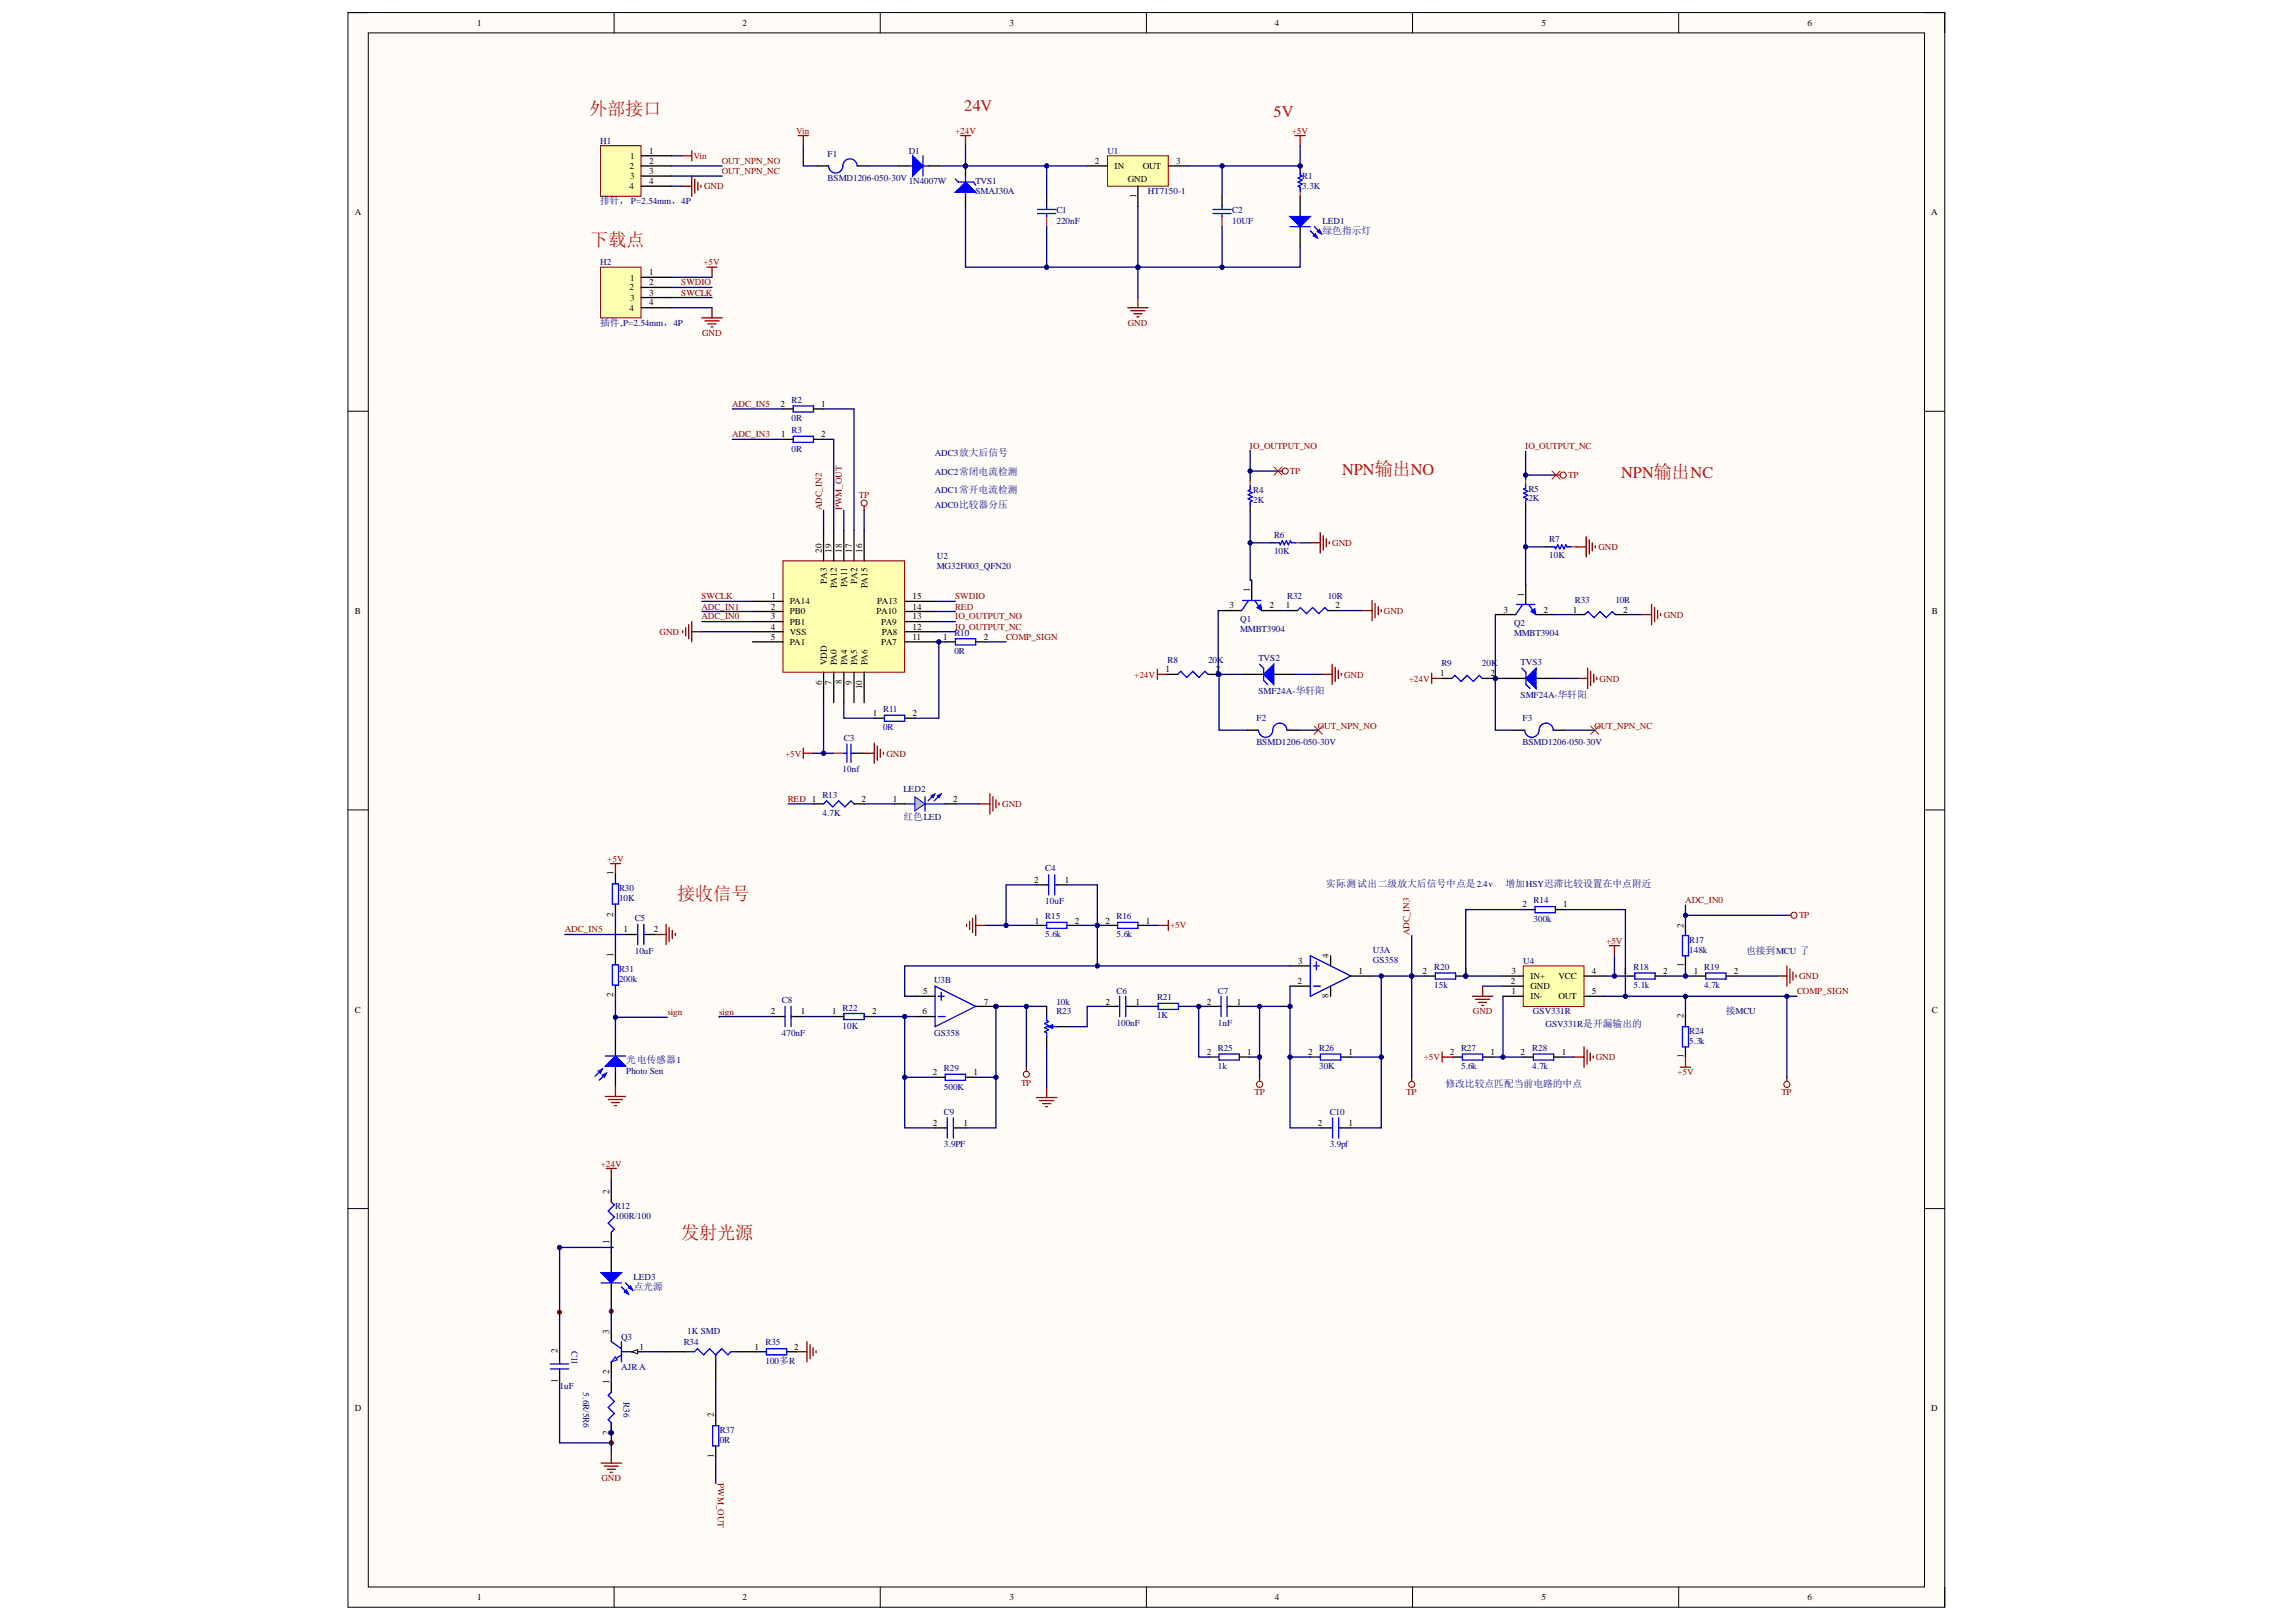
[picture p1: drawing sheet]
<svg xmlns="http://www.w3.org/2000/svg" width="297mm" height="210mm" viewBox="0 0 297 210" stroke-linecap="round" stroke-linejoin="round" font-family="sans-serif">
<defs><g id="words">
<g font-size="2.4" fill="#f00">
<text x="76.2" y="14.9">外部接口</text>
<text x="76.4" y="31.8">下载点</text>
<text x="87.6" y="116.5">接收信号</text>
<text x="88.1" y="160.3">发射光源</text>
</g>
<g font-size="2.1" fill="#f00">
<text x="124.7" y="14.4">24V</text>
<text x="164.8" y="15.1">5V</text>
<text x="173.6" y="61.4">NPN输出NO</text>
<text x="209.7" y="61.9">NPN输出NC</text>
</g>
<g font-size="1.3" fill="#000080">
<text x="77.6" y="26.4">排针，P=2.54mm，4P</text>
<text x="171.1" y="30.2">绿色指示灯</text>
<text x="77.6" y="42.1">插件,P=2.54mm，4P</text>
<text x="116.9" y="106.1">红色LED</text>
<text x="171.5" y="114.8">实际测试出二级放大后信号中点是2.4v</text>
<text x="194.8" y="114.8">增加HSY迟滞比较设置在中点附近</text>
<text x="225.9" y="123.4">也接到MCU 了</text>
<text x="223.3" y="131.3">接MCU</text>
<text x="81" y="137.6">光电传感器1</text>
<text x="187" y="140.7">修改比较点匹配当前电路的中点</text>
<text x="82" y="166.9">点光源</text>
</g>
<g font-size="1.2">
<text x="61.7" y="3.4">1</text>
<text x="96.1" y="3.4">2</text>
<text x="130.6" y="3.4">3</text>
<text x="164.9" y="3.4">4</text>
<text x="199.4" y="3.4">5</text>
<text x="233.8" y="3.4">6</text>
<text x="81.4" y="21.9">2</text>
<text x="81.5" y="20.6">1</text>
<text x="81.5" y="23.2">3</text>
<text x="84" y="19.9">1</text>
<text x="84" y="21.2">2</text>
<text x="84" y="22.5">3</text>
<text x="84" y="23.8">4</text>
<text x="141.7" y="21.2">2</text>
<text x="144.2" y="21.9">IN</text>
<text x="145.9" y="23.6">GND</text>
<text x="147.8" y="21.9">OUT</text>
<text x="152.1" y="21.2">3</text>
<text x="45.9" y="27.8">A</text>
<text x="81.4" y="24.5">4</text>
<text x="147" y="25.6" transform="rotate(-90 147 25.6)">1</text>
<text x="249.8" y="27.8">A</text>
<text x="84" y="35.6">1</text>
<text x="81.4" y="37.6">2</text>
<text x="81.4" y="40.2">4</text>
<text x="81.5" y="36.3">1</text>
<text x="81.5" y="38.9">3</text>
<text x="84" y="36.9">2</text>
<text x="84" y="38.3">3</text>
<text x="84" y="39.5">4</text>
<text x="101" y="52.7">2</text>
<text x="106.2" y="52.7">1</text>
<text x="101.1" y="56.6">1</text>
<text x="106.2" y="56.6">2</text>
<text x="106.3" y="71.6" transform="rotate(-90 106.3 71.6)">20</text>
<text x="107.6" y="71.6" transform="rotate(-90 107.6 71.6)">19</text>
<text x="108.9" y="71.6" transform="rotate(-90 108.9 71.6)">18</text>
<text x="110.2" y="71.6" transform="rotate(-90 110.2 71.6)">17</text>
<text x="111.6" y="71.6" transform="rotate(-90 111.6 71.6)">16</text>
<text x="99.8" y="77.5">1</text>
<text x="107" y="75.5" transform="rotate(-90 107 75.5)">PA3</text>
<text x="108.3" y="76.1" transform="rotate(-90 108.3 76.1)">PA12</text>
<text x="109.6" y="76" transform="rotate(-90 109.6 76)">PA11</text>
<text x="110.9" y="75.5" transform="rotate(-90 110.9 75.5)">PA2</text>
<text x="112.2" y="76.1" transform="rotate(-90 112.2 76.1)">PA15</text>
<text x="118.1" y="77.5">15</text>
<text x="161.7" y="76.6" transform="rotate(-90 161.7 76.6)">1</text>
<text x="197.1" y="77.2" transform="rotate(-90 197.1 77.2)">1</text>
<text x="45.9" y="79.4">B</text>
<text x="99.7" y="78.9">2</text>
<text x="99.7" y="80.2">3</text>
<text x="99.7" y="81.5">4</text>
<text x="99.7" y="82.8">5</text>
<text x="102.2" y="78.2">PA14</text>
<text x="102.2" y="79.5">PB0</text>
<text x="102.2" y="80.8">PB1</text>
<text x="102.2" y="82.2">VSS</text>
<text x="102.2" y="83.5">PA1</text>
<text x="113.4" y="79.5">PA10</text>
<text x="113.5" y="78.2">PA13</text>
<text x="114" y="83.5">PA7</text>
<text x="114" y="80.8">PA9</text>
<text x="114.1" y="82.2">PA8</text>
<text x="118.1" y="82.8">11</text>
<text x="118.1" y="81.5">12</text>
<text x="118.1" y="80.2">13</text>
<text x="118.1" y="78.9">14</text>
<text x="122" y="82.8">1</text>
<text x="127.3" y="82.8">2</text>
<text x="159.1" y="78.7">3</text>
<text x="164.2" y="78.7">2</text>
<text x="166.4" y="78.7">1</text>
<text x="172.8" y="78.7">2</text>
<text x="194.5" y="79.3">3</text>
<text x="199.7" y="79.3">2</text>
<text x="203.5" y="79.3">1</text>
<text x="210" y="79.3">2</text>
<text x="249.9" y="79.4">B</text>
<text x="106.3" y="88.6" transform="rotate(-90 106.3 88.6)">6</text>
<text x="107" y="86.1" transform="rotate(-90 107 86.1)">VDD</text>
<text x="107.6" y="88.6" transform="rotate(-90 107.6 88.6)">7</text>
<text x="108.3" y="86.1" transform="rotate(-90 108.3 86.1)">PA0</text>
<text x="108.9" y="88.5" transform="rotate(-90 108.9 88.5)">8</text>
<text x="109.6" y="86.1" transform="rotate(-90 109.6 86.1)">PA4</text>
<text x="110.2" y="88.6" transform="rotate(-90 110.2 88.6)">9</text>
<text x="110.9" y="86.1" transform="rotate(-90 110.9 86.1)">PA5</text>
<text x="111.6" y="89.2" transform="rotate(-90 111.6 89.2)">10</text>
<text x="112.2" y="86.1" transform="rotate(-90 112.2 86.1)">PA6</text>
<text x="150.8" y="87">1</text>
<text x="157.3" y="87">2</text>
<text x="186.3" y="87.5">1</text>
<text x="192.8" y="87.5">2</text>
<text x="112.9" y="92.7">1</text>
<text x="118.1" y="92.7">2</text>
<text x="111.5" y="103.7">2</text>
<text x="115.5" y="103.7">1</text>
<text x="123.3" y="103.7">2</text>
<text x="79.3" y="113.3" transform="rotate(-90 79.3 113.3)">1</text>
<text x="79.3" y="118.6" transform="rotate(-90 79.3 118.6)">2</text>
<text x="133.8" y="114.3">2</text>
<text x="133.9" y="119.5">1</text>
<text x="137.8" y="114.3">1</text>
<text x="139" y="119.5">2</text>
<text x="143" y="119.5">2</text>
<text x="148.3" y="119.5">1</text>
<text x="197" y="117.4">2</text>
<text x="202.2" y="117.4">1</text>
<text x="79.3" y="123.8" transform="rotate(-90 79.3 123.8)">1</text>
<text x="80.7" y="120.6">1</text>
<text x="84.6" y="120.6">2</text>
<text x="168" y="124.8">3</text>
<text x="171.9" y="123.9" transform="rotate(-90 171.9 123.9)">4</text>
<text x="217.8" y="125.2" transform="rotate(-90 217.8 125.2)">1</text>
<text x="217.8" y="120" transform="rotate(-90 217.8 120)">2</text>
<text x="45.9" y="131">C</text>
<text x="79.3" y="129.1" transform="rotate(-90 79.3 129.1)">2</text>
<text x="99.7" y="131.3">2</text>
<text x="103.6" y="131.3">1</text>
<text x="107.7" y="131.3">1</text>
<text x="112.8" y="131.3">2</text>
<text x="119.3" y="131.3">6</text>
<text x="119.4" y="128.7">5</text>
<text x="127.3" y="130">7</text>
<text x="143" y="130">2</text>
<text x="146.9" y="130">1</text>
<text x="156.1" y="130">2</text>
<text x="160" y="130">1</text>
<text x="167.9" y="127.4">2</text>
<text x="171.9" y="129.2" transform="rotate(-90 171.9 129.2)">8</text>
<text x="175.7" y="126">1</text>
<text x="184" y="126">2</text>
<text x="189.4" y="126">1</text>
<text x="195.5" y="127.4">2</text>
<text x="195.5" y="128.7">1</text>
<text x="195.5" y="126">3</text>
<text x="198" y="129.3">IN-</text>
<text x="198" y="128">GND</text>
<text x="198" y="126.7">IN+</text>
<text x="201.6" y="126.7">VCC</text>
<text x="201.6" y="129.3">OUT</text>
<text x="205.9" y="126">4</text>
<text x="205.9" y="128.7">5</text>
<text x="210" y="126">1</text>
<text x="215.2" y="126">2</text>
<text x="217.8" y="131.8" transform="rotate(-90 217.8 131.8)">2</text>
<text x="219.1" y="126">1</text>
<text x="224.3" y="126">2</text>
<text x="249.9" y="131">C</text>
<text x="156.1" y="136.5">2</text>
<text x="161.4" y="136.5">1</text>
<text x="169.2" y="136.5">2</text>
<text x="174.5" y="136.5">1</text>
<text x="187.6" y="136.5">2</text>
<text x="192.8" y="136.5">1</text>
<text x="196.7" y="136.5">2</text>
<text x="202" y="136.5">1</text>
<text x="217.8" y="136.9" transform="rotate(-90 217.8 136.9)">1</text>
<text x="120.7" y="139.1">2</text>
<text x="125.9" y="139.1">1</text>
<text x="120.7" y="145.7">2</text>
<text x="124.7" y="145.7">1</text>
<text x="170.5" y="145.7">2</text>
<text x="174.5" y="145.7">1</text>
<text x="78.8" y="154.5" transform="rotate(-90 78.8 154.5)">2</text>
<text x="78.8" y="160.9" transform="rotate(-90 78.8 160.9)">1</text>
<text x="78.8" y="172.6" transform="rotate(-90 78.8 172.6)">3</text>
<text x="72.1" y="178.9" transform="rotate(-90 72.1 178.9)">1</text>
<text x="72.1" y="175" transform="rotate(-90 72.1 175)">2</text>
<text x="78.8" y="179.1" transform="rotate(-90 78.8 179.1)">1</text>
<text x="78.8" y="177.8" transform="rotate(-90 78.8 177.8)">2</text>
<text x="82.7" y="174.7">1</text>
<text x="97.6" y="174.7">1</text>
<text x="102.8" y="174.7">2</text>
<text x="45.9" y="182.6">D</text>
<text x="78.8" y="185.7" transform="rotate(-90 78.8 185.7)">2</text>
<text x="92.4" y="183.4" transform="rotate(-90 92.4 183.4)">2</text>
<text x="249.8" y="182.6">D</text>
<text x="92.4" y="188.6" transform="rotate(-90 92.4 188.6)">1</text>
<text x="61.7" y="207.1">1</text>
<text x="96.1" y="207.1">2</text>
<text x="130.6" y="207.1">3</text>
<text x="164.9" y="207.1">4</text>
<text x="199.4" y="207.1">5</text>
<text x="233.8" y="207.1">6</text>
</g>
<g font-size="1.2" fill="#980000">
<text x="103" y="17.3">Vin</text>
<text x="123.6" y="17.3">+24V</text>
<text x="167.1" y="17.3">+5V</text>
<text x="89.7" y="20.6">Vin</text>
<text x="91" y="34.3">+5V</text>
<text x="146.7" y="87.7">+24V</text>
<text x="182.3" y="88.2">+24V</text>
<text x="101.6" y="97.9">+5V</text>
<text x="78.6" y="111.5">+5V</text>
<text x="151.4" y="120.1">+5V</text>
<text x="207.8" y="122.2">+5V</text>
<text x="184.2" y="137.2">+5V</text>
<text x="217" y="139.1">+5V</text>
<text x="77.7" y="151">+24V</text>
</g>
<g font-size="1.2" fill="#000080">
<text x="77.6" y="18.6">H1</text>
<text x="107.1" y="20.3">F1</text>
<text x="107.1" y="23.5">BSMD1206-050-30V</text>
<text x="117.6" y="19.9">D1</text>
<text x="117.6" y="23.8">1N4007W</text>
<text x="126.2" y="23.8">TVS1</text>
<text x="143.3" y="19.9">U1</text>
<text x="168.5" y="23.2">R1</text>
<text x="126.2" y="25.2">SMAJ30A</text>
<text x="136.7" y="27.6">C1</text>
<text x="136.7" y="29">220nF</text>
<text x="148.5" y="25.2">HT7150-1</text>
<text x="159.4" y="27.6">C2</text>
<text x="159.4" y="29">10UF</text>
<text x="168.5" y="24.5">3.3K</text>
<text x="171.1" y="29">LED1</text>
<text x="77.6" y="34.3">H2</text>
<text x="102.4" y="52.1">R2</text>
<text x="102.4" y="56.1">R3</text>
<text x="102.4" y="58.5">0R</text>
<text x="102.4" y="54.5">0R</text>
<text x="120.9" y="59">ADC3放大后信号</text>
<text x="120.9" y="65.7">ADC0比较器分压</text>
<text x="120.9" y="63.8">ADC1常开电流检测</text>
<text x="120.9" y="61.4">ADC2常闭电流检测</text>
<text x="162.1" y="63.8">R4</text>
<text x="162.1" y="65">2K</text>
<text x="197.7" y="63.6">R5</text>
<text x="197.7" y="64.9">2K</text>
<text x="164.8" y="69.6">R6</text>
<text x="164.8" y="71.7">10K</text>
<text x="200.4" y="70.1">R7</text>
<text x="121.2" y="72.3">U2</text>
<text x="121.2" y="73.7">MG32F003_QFN20</text>
<text x="166.5" y="77.5">R32</text>
<text x="171.8" y="77.5">10R</text>
<text x="200.4" y="72.2">10K</text>
<text x="203.7" y="78">R33</text>
<text x="209" y="78">10R</text>
<text x="123.5" y="82.3">R10</text>
<text x="160.4" y="80.5">Q1</text>
<text x="160.4" y="81.8">MMBT3904</text>
<text x="195.9" y="81">Q2</text>
<text x="195.9" y="82.3">MMBT3904</text>
<text x="123.5" y="84.6">0R</text>
<text x="151" y="85.7">R8</text>
<text x="156.3" y="85.7">20K</text>
<text x="162.8" y="85.6">TVS2</text>
<text x="162.8" y="89.8">SMF24A-华轩阳</text>
<text x="186.5" y="86.3">R9</text>
<text x="191.7" y="86.3">20K</text>
<text x="196.7" y="86.1">TVS3</text>
<text x="109.2" y="95.9">C3</text>
<text x="114.3" y="92.2">R11</text>
<text x="114.3" y="94.5">0R</text>
<text x="162.6" y="93.3">F2</text>
<text x="196.7" y="90.3">SMF24A-华轩阳</text>
<text x="197" y="93.3">F3</text>
<text x="109" y="99.9">10nf</text>
<text x="162.6" y="96.5">BSMD1206-050-30V</text>
<text x="197" y="96.5">BSMD1206-050-30V</text>
<text x="106.4" y="103.2">R13</text>
<text x="106.4" y="105.6">4.7K</text>
<text x="116.9" y="102.5">LED2</text>
<text x="135.2" y="112.8">C4</text>
<text x="80.1" y="115.3">R30</text>
<text x="80.1" y="116.6">10K</text>
<text x="82.1" y="119.2">C5</text>
<text x="135.2" y="118.9">R15</text>
<text x="135.2" y="117">10uF</text>
<text x="144.5" y="118.9">R16</text>
<text x="198.4" y="116.9">R14</text>
<text x="198.4" y="119.3">300k</text>
<text x="80.1" y="125.8">R31</text>
<text x="82.1" y="123.4">10uF</text>
<text x="135.2" y="121.3">5.6k</text>
<text x="144.5" y="121.3">5.6k</text>
<text x="177.6" y="123.3">U3A</text>
<text x="177.6" y="124.6">GS358</text>
<text x="185.6" y="125.5">R20</text>
<text x="197.1" y="124.8">U4</text>
<text x="211.4" y="125.5">R18</text>
<text x="218.5" y="122">R17</text>
<text x="218.5" y="123.3">148k</text>
<text x="220.5" y="125.5">R19</text>
<text x="80.1" y="127.1">200k</text>
<text x="101.2" y="129.8">C8</text>
<text x="109" y="130.8">R22</text>
<text x="120.9" y="127.2">U3B</text>
<text x="136.7" y="131.3">R23</text>
<text x="136.7" y="130">10k</text>
<text x="144.5" y="128.6">C6</text>
<text x="149.7" y="129.4">R21</text>
<text x="149.7" y="131.8">1K</text>
<text x="157.6" y="128.6">C7</text>
<text x="185.6" y="127.9">15k</text>
<text x="198.3" y="131.3">GSV331R</text>
<text x="211.4" y="127.9">5.1k</text>
<text x="220.5" y="127.9">4.7k</text>
<text x="101.2" y="134.1">470nF</text>
<text x="109" y="133.1">10K</text>
<text x="120.9" y="134.1">GS358</text>
<text x="144.5" y="132.7">100nF</text>
<text x="157.6" y="136">R25</text>
<text x="157.6" y="132.7">1nF</text>
<text x="170.7" y="136">R26</text>
<text x="189" y="136">R27</text>
<text x="198.2" y="136">R28</text>
<text x="199.9" y="132.9">GSV331R是开漏输出的</text>
<text x="218.5" y="133.8">R24</text>
<text x="218.5" y="135.1">5.3k</text>
<text x="81" y="139">Photo Sen</text>
<text x="122.1" y="138.6">R29</text>
<text x="122.1" y="141">500K</text>
<text x="157.6" y="138.4">1k</text>
<text x="170.7" y="138.4">30K</text>
<text x="189" y="138.4">5.6k</text>
<text x="198.2" y="138.4">4.7k</text>
<text x="122.1" y="144.3">C9</text>
<text x="122.1" y="148.4">3.9PF</text>
<text x="172" y="144.3">C10</text>
<text x="172" y="148.4">3.9pf</text>
<text x="79.6" y="156.5">R12</text>
<text x="79.6" y="157.8">100R/100</text>
<text x="82" y="165.7">LED3</text>
<text x="80.3" y="173.4">Q3</text>
<text x="88.9" y="172.6">1K SMD</text>
<text x="72.4" y="179.8">1uF</text>
<text x="73.9" y="174.8" transform="rotate(90 73.9 174.8)">C11</text>
<text x="80.3" y="177.3">AJR A</text>
<text x="88.5" y="174.1">R34</text>
<text x="99" y="174.1">R35</text>
<text x="99" y="176.5">100多R</text>
<text x="75.4" y="180.2" transform="rotate(90 75.4 180.2)">5.6R/5R6</text>
<text x="80.7" y="181.5" transform="rotate(90 80.7 181.5)">R36</text>
<text x="93.1" y="185.4">R37</text>
<text x="93.1" y="186.8">0R</text>
</g>
<g font-size="1.2" fill="#800000">
<text x="93.4" y="21.2">OUT_NPN_NO</text>
<text x="93.4" y="22.5">OUT_NPN_NC</text>
<text x="91.1" y="24.5">GND</text>
<text x="88.1" y="36.9">SWDIO</text>
<text x="88.1" y="38.3">SWCLK</text>
<text x="90.8" y="43.5">GND</text>
<text x="145.9" y="42.1">GND</text>
<text x="94.7" y="52.7">ADC_IN5</text>
<text x="94.7" y="56.6">ADC_IN3</text>
<text x="161.7" y="58.1">IO_OUTPUT_NO</text>
<text x="197.3" y="58.1">IO_OUTPUT_NC</text>
<text x="111.1" y="64.5">TP</text>
<text x="166.9" y="61.3">TP</text>
<text x="202.9" y="61.9">TP</text>
<text x="106.3" y="66.1" transform="rotate(-90 106.3 66.1)">ADC_IN2</text>
<text x="108.9" y="66.1" transform="rotate(-90 108.9 66.1)">PWM_OUT</text>
<text x="172.4" y="70.6">GND</text>
<text x="206.8" y="71.1">GND</text>
<text x="90.7" y="77.5">SWCLK</text>
<text x="123.6" y="77.5">SWDIO</text>
<text x="85.3" y="82.2">GND</text>
<text x="90.7" y="80.2">ADC_IN0</text>
<text x="90.7" y="78.9">ADC_IN1</text>
<text x="123.6" y="78.9">RED</text>
<text x="123.6" y="80.2">IO_OUTPUT_NO</text>
<text x="123.6" y="81.5">IO_OUTPUT_NC</text>
<text x="130.2" y="82.8">COMP_SIGN</text>
<text x="179" y="79.4">GND</text>
<text x="215.2" y="79.9">GND</text>
<text x="173.9" y="87.7">GND</text>
<text x="207" y="88.2">GND</text>
<text x="170.5" y="94.3">OUT_NPN_NO</text>
<text x="206.3" y="94.3">OUT_NPN_NC</text>
<text x="114.7" y="97.9">GND</text>
<text x="101.9" y="103.7">RED 1</text>
<text x="129.7" y="104.4">GND</text>
<text x="218" y="116.9">ADC_IN0</text>
<text x="232.7" y="118.9">TP</text>
<text x="73.1" y="120.6">ADC_IN5</text>
<text x="182.3" y="121.1" transform="rotate(-90 182.3 121.1)">ADC_IN3</text>
<text x="86.4" y="131.4">sign</text>
<text x="93" y="131.4">sign</text>
<text x="190.5" y="131.3">GND</text>
<text x="232.5" y="128.7">COMP_SIGN</text>
<text x="232.7" y="126.7">GND</text>
<text x="206.4" y="137.2">GND</text>
<text x="132.1" y="140.5">TP</text>
<text x="162.3" y="141.8">TP</text>
<text x="181.9" y="141.8">TP</text>
<text x="230.5" y="141.8">TP</text>
<text x="77.8" y="191.7">GND</text>
<text x="92.9" y="191.9" transform="rotate(90 92.9 191.9)">PWM_OUT</text>
</g>
</g></defs>
<path d="M45 1.6h206.6v206.4h-206.6z" fill-rule="evenodd" fill="#fffcf8"/>
<path d="M45 1.6h206.6v206.4h-206.6z" fill="none" stroke="#000" stroke-width=".13"/>
<path d="M47.6 4.3h201.4v201.1h-201.4z" fill-rule="evenodd" fill="#fffcf8"/>
<g fill="none" stroke="#000" stroke-width=".13">
<path d="M45 1.6h2.6M47.6 4.3h201.4v201.1h-201.4zM79.4 1.6v2.7M113.9 1.6v2.7M148.3 1.6v2.7M182.7 1.6v2.7M217.2 1.6v2.7M249 1.6h2.6v2.7M45 53.2h2.6M249 53.2h2.6M45 104.8h2.6M249 104.8h2.6"/>
<path d="M45 156.4h2.6M249 156.4h2.6M79.4 205.4v2.6M113.9 205.4v2.6M148.3 205.4v2.6M182.7 205.4v2.6M217.2 205.4v2.6M251.6 205.4v2.6"/>
</g>
<circle cx="79.1" cy="186.7" r=".26" fill="#000080"/>
<circle cx="79.1" cy="186.7" r=".26" fill="none" stroke="#000080" stroke-width=".13"/>
<path d="M116.3 21.5h1.3M120.2 21.5h1.3" fill="none" stroke="#000" stroke-width=".17"/>
<path d="M119.4 20.2v2.6" fill="none" stroke="#00f" stroke-width=".17"/>
<path d="M118.1 20.2l1.3 1.3-1.3 1.3z" fill="#00f"/>
<path d="M117.6 21.5h2.6M118.1 20.2l1.3 1.3-1.3 1.3z" fill="none" stroke="#00f" stroke-width=".17"/>
<circle cx="124.9" cy="21.5" r=".26" fill="#000080"/>
<circle cx="124.9" cy="21.5" r=".26" fill="none" stroke="#000080" stroke-width=".13"/>
<path d="M124.9 21.5v1.3M124.9 25.4v1.3" fill="none" stroke="#000" stroke-width=".17"/>
<circle cx="124.9" cy="21.5" r=".26" fill="#000080"/>
<circle cx="124.9" cy="21.5" r=".26" fill="none" stroke="#000080" stroke-width=".13"/>
<path d="M123.6 24.9l1.3-1.3 1.3 1.3z" fill="#00f"/>
<path d="M123.6 24.9l1.3-1.3 1.3 1.3zM123.6 23.2l.4 .4h2l.2 .4M124.9 22.8v2.6M134.2 27.6h2.4M134.2 27.1h2.4M135.4 26.7v.4M135.4 27.6v.4M156.9 27.6h2.4M156.9 27.1h2.4M158.1 26.7v.4M158.1 27.6v.4" fill="none" stroke="#00f" stroke-width=".17"/>
<path d="M167.5 17.5h1.4M168.2 17.5v1.4" fill="none" stroke="#980000" stroke-width=".17"/>
<path d="M135.4 25.4v1.3M158.1 25.4v1.3" fill="none" stroke="#000" stroke-width=".17"/>
<path d="M135.4 28v1.3M158.1 28v1.3" fill="none" stroke="#a1006a" stroke-width=".17"/>
<circle cx="168.2" cy="21.5" r=".26" fill="#000080"/>
<circle cx="168.2" cy="21.5" r=".26" fill="none" stroke="#000080" stroke-width=".13"/>
<path d="M168.2 24.8v.6" fill="none" stroke="#a1006a" stroke-width=".17"/>
<path d="M168.2 21.5v.6" fill="none" stroke="#000" stroke-width=".17"/>
<circle cx="168.2" cy="21.5" r=".26" fill="#000080"/>
<circle cx="168.2" cy="21.5" r=".26" fill="none" stroke="#000080" stroke-width=".13"/>
<path d="M168.2 22.1v.6l.3 .1-.6 .2 .6 .3-.6 .3 .6 .2-.6 .3 .3 .1v.6" fill="none" stroke="#00f" stroke-width=".17"/>
<path d="M168.2 25.4v2.6M168.2 29.3v2.7" fill="none" stroke="#000" stroke-width=".17"/>
<path d="M166.9 28h2.6l-1.3 1.3z" fill="#00f"/>
<path d="M166.9 28h2.6l-1.3 1.3zM169.5 29.9l.9 .9M170 29.3l1 1" fill="none" stroke="#00f" stroke-width=".17"/>
<path d="M170.2 30.3l.2 .5-.5-.3z" fill="#00f"/>
<path d="M170.2 30.3l.2 .5-.5-.3z" fill="none" stroke="#00f" stroke-width=".17"/>
<path d="M170.4 30l.3-.3 .3 .6z" fill="#00f"/>
<path d="M166.9 29.3h2.6M170.4 30l.3-.3 .3 .6z" fill="none" stroke="#00f" stroke-width=".17"/>
<path d="M143.3 20.2h7.8v3.9h-7.8z" fill-rule="evenodd" fill="#ffffb0"/>
<path d="M143.3 20.2h7.8v3.9h-7.8z" fill="none" stroke="#800000" stroke-width=".13"/>
<path d="M105.8 21.5h1.3M111 21.5h1.3M140.7 21.5h2.6M147.2 24.1v2.6M151.1 21.5h2.7" fill="none" stroke="#000" stroke-width=".17"/>
<path d="M107.1 21.5h.1M110.9 21.4a.92 .92 0 0 0-1-.8 .92 .92 0 0 0-.9 .9 .92 .92 0 0 1-.9 .9 .92 .92 0 0 1-.9-.9M110.9 21.5h.1" fill="none" stroke="#00f" stroke-width=".17"/>
<path d="M103.3 17.5h1.3M103.9 17.5v1.4M124.3 17.5h1.3M124.9 17.5v1.4" fill="none" stroke="#980000" stroke-width=".17"/>
<path d="M77.7 18.9h5.2v6.5h-5.2z" fill-rule="evenodd" fill="#ffffb0"/>
<path d="M77.7 18.9h5.2v6.5h-5.2z" fill="none" stroke="#800000" stroke-width=".13"/>
<path d="M82.9 20.2h4M82.9 21.5h4M82.9 22.8h4M82.9 24.1h4" fill="none" stroke="#000" stroke-width=".17"/>
<path d="M88.2 24.1h1.3M89.5 22.8v2.6M89.9 23.2v1.8M90.3 23.6v1M90.7 24v.2M145.9 39.8h2.6M147.2 38.5v1.3M146.3 40.2h1.8M146.7 40.6h1M147.1 41h.2" fill="none" stroke="#800000" stroke-width=".17"/>
<path d="M89.5 19.5v1.3M88.2 20.2h1.3" fill="none" stroke="#980000" stroke-width=".17"/>
<circle cx="128.8" cy="130.2" r=".26" fill="#000080"/>
<circle cx="128.8" cy="130.2" r=".26" fill="none" stroke="#000080" stroke-width=".13"/>
<path d="M121 127.6l5.2 2.6-5.2 2.7zM121.4 131.6h.9M121.4 128.9h.8M121.8 128.4v1" fill="none" stroke="#00f" stroke-width=".17"/>
<path d="M118.4 128.9h2.6M118.4 131.6h2.6M126.2 130.2h2.6" fill="none" stroke="#000" stroke-width=".17"/>
<circle cx="128.8" cy="130.2" r=".26" fill="#000080"/>
<circle cx="128.8" cy="130.2" r=".26" fill="none" stroke="#000080" stroke-width=".13"/>
<g fill="none" stroke="#00f" stroke-width=".17">
<path d="M135.4 119.4h2.6v.7h-2.6zM144.6 119.4h2.6v.7h-2.6zM101.3 131.6h.3M101.6 130.2v2.7M102.4 130.2v2.7M102.4 131.6h.2M109.2 131.2h2.6v.7h-2.6zM122.3 139h2.6v.8h-2.6zM135.4 131.6v.5l.3 .1-.6 .3 .6 .2-.6 .3 .6 .3-.6 .2 .3 .1v.6M144.6 130.2h.3M144.9 128.9v2.7M145.6 128.9v2.7"/>
<path d="M145.6 130.2h.3M149.8 129.8h2.7v.8h-2.7zM169.5 123.7l5.3 2.6-5.3 2.6zM169.9 127.6h.9M169.9 125h.8M170.3 124.5v1M170.8 136.4h2.7v.8h-2.7zM122.3 146h.3M122.6 144.7v2.6M123.3 144.7v2.6M123.3 146h.3M172.1 146h.3"/>
<path d="M172.4 144.7v2.6M173.2 146h.3M173.2 144.7v2.6"/>
</g>
<g fill="none" stroke="#000" stroke-width=".17">
<path d="M134.1 119.8h1.3M138 119.8h1.3M143.3 119.8h1.3M147.2 119.8h1.3M100 131.6h1.3M102.6 131.6h1.3M107.9 131.6h1.3M111.8 131.6h1.3M121 139.4h1.3M124.9 139.4h1.3M135.4 130.2v1.4M135.4 134.2v1.3"/>
<path d="M136.7 132.9h1.3M143.3 130.2h1.3M145.9 130.2h1.3M166.9 127.6h2.6M166.9 125h2.6M169.5 136.8h1.3M172.1 123.7v1.3M172.1 127.6v1.3M173.5 136.8h1.3M174.8 126.3h2.6M121 146h1.3M123.6 146h1.3"/>
<path d="M170.8 146h1.3M173.5 146h1.3"/>
</g>
<path d="M125 119.6v.3M125.4 119.2v1.1M125.8 118.8v1.9M126.2 118.4v2.7M126.2 119.8h1.3" fill="none" stroke="#800000" stroke-width=".17"/>
<path d="M135.5 132.9l.7-.3v.5z" fill="#00f"/>
<path d="M135.5 132.9l.7-.3v.5z" fill="none" stroke="#00f" stroke-width=".13"/>
<path d="M135.4 114.5h.3M135.7 113.2v2.6M136.5 113.2v2.6M136.5 114.5h.2M136.2 132.9h.5M157.7 136.4h2.6v.8h-2.6z" fill="none" stroke="#00f" stroke-width=".17"/>
<path d="M134.1 114.5h1.3M136.7 114.5h1.3M156.4 136.8h1.3M160.3 136.8h1.3" fill="none" stroke="#000" stroke-width=".17"/>
<path d="M134.1 142h2.6M134.5 142.4h1.8M134.9 142.8h1M135.3 143.2h.2M135.4 140.7v1.3" fill="none" stroke="#800000" stroke-width=".17"/>
<path d="M197.1 125h7.8v5.2h-7.8z" fill-rule="evenodd" fill="#ffffb0"/>
<path d="M197.1 125h7.8v5.2h-7.8z" fill="none" stroke="#800000" stroke-width=".13"/>
<g fill="none" stroke="#000" stroke-width=".17">
<path d="M218.1 119.8v1.3M156.4 130.2h1.3M159 130.2h1.3M187.9 136.8h1.3M191.8 136.8h1.3M194.4 128.9h2.7M194.4 127.6h2.7M194.4 126.3h2.7M197.1 136.8h1.3M201 136.8h1.3M204.9 128.9h2.7M204.9 126.3h2.7"/>
<path d="M210.2 126.3h1.3M214.1 126.3h1.3M218.1 123.7v1.3M218.1 131.6v1.3M218.1 135.5v1.3M219.4 126.3h1.3M223.3 126.3h1.3"/>
</g>
<g fill="none" stroke="#800000" stroke-width=".17">
<path d="M190.5 128.9h2.6M190.9 129.3h1.8M191.3 129.7h1M191.7 130.1h.3M191.8 127.6v1.3M203.6 136.8h1.3M204.9 135.5v2.6M205.3 135.9v1.8M205.7 136.3v1M206.1 136.7v.2M229.9 126.3h1.3M231.2 125v2.6"/>
<path d="M231.6 125.4v1.8M232 125.8v1M232.4 126.2v.2"/>
</g>
<path d="M157.7 130.2h.3M158 128.9v2.7M158.8 128.9v2.7M158.8 130.2h.2M189.2 136.4h2.6v.8h-2.6zM198.4 136.4h2.6v.8h-2.6zM211.5 125.9h2.6v.8h-2.6zM217.7 121.1h.7v2.6h-.7zM217.7 132.9h.7v2.6h-.7zM220.7 125.9h2.6v.8h-2.6z" fill="none" stroke="#00f" stroke-width=".17"/>
<path d="M101.3 72.6h15.7v14.4h-15.7z" fill-rule="evenodd" fill="#ffffb0"/>
<g fill="none" stroke="#800000" stroke-width=".13">
<path d="M101.3 72.6h15.7v14.4h-15.7z"/>
<circle cx="232.1" cy="118.4" r=".39"/>
<circle cx="132.8" cy="139" r=".39"/>
<circle cx="163" cy="140.3" r=".39"/>
<circle cx="182.6" cy="140.3" r=".39"/>
<circle cx="231.2" cy="140.3" r=".39"/>
</g>
<g fill="none" stroke="#000" stroke-width=".17">
<path d="M97.4 77.8h3.9M97.4 79.1h3.9M106.5 68.6v4M107.9 68.6v4M109.2 68.6v4M110.5 68.6v4M111.8 68.6v4M117 77.8h4M117 79.1h4M97.4 80.4h3.9M97.4 81.8h3.9M97.4 83.1h3.9"/>
<path d="M106.5 87v3.9M107.9 87v3.9M109.2 87v3.9M110.5 87v3.9M110.5 97.5h1.3M111.8 87v3.9M117 80.4h4M117 81.8h4M117 83.1h4M122.3 83.1h1.3M126.2 83.1h1.3"/>
</g>
<path d="M103.9 96.8v1.3M103.9 97.5h1.3M149.8 119.8h1.3M151.1 119.1v1.3M186.6 136.1v1.3M186.6 136.8h1.3M208.2 122.4h1.3M208.9 122.4v1.3M217.4 138.1h1.3M218.1 136.8v1.3" fill="none" stroke="#980000" stroke-width=".17"/>
<path d="M107.9 97.5h1.3" fill="none" stroke="#a1006a" stroke-width=".17"/>
<path d="M109.2 97.5h.4M109.6 96.3v2.4M110.1 97.5h.4M110.1 96.3v2.4M123.6 82.7h2.6v.8h-2.6zM117 104h1.4M119.7 103.1v1.8M119.7 104h2.6" fill="none" stroke="#00f" stroke-width=".17"/>
<g fill="none" stroke="#800000" stroke-width=".17">
<path d="M88.3 81.6v.3M88.7 81.2v1.1M89.1 80.8v1.9M89.5 80.4v2.7M89.5 81.8h1.3M111.8 97.5h1.3M113.1 96.2v2.6M113.5 96.6v1.8M113.9 97v1M114.3 97.3v.3M231.2 118.5h.5M132.8 138.1v.5"/>
<path d="M163 139.4v.5M182.6 139.4v.5M231.2 139.4v.5"/>
</g>
<path d="M118.4 103.1l1.3 .9-1.3 .9z" fill-rule="evenodd" fill="#c0c0c0"/>
<path d="M118.4 103.1l1.3 .9-1.3 .9z" fill="none" stroke="#00f" stroke-width=".13"/>
<path d="M121.2 103l.6-.3-.3 .5z" fill-rule="evenodd" fill="#c0c0c0"/>
<path d="M121.2 103l.6-.3-.3 .5z" fill="none" stroke="#00f" stroke-width=".13"/>
<path d="M120.5 103l.5-.3-.3 .5z" fill-rule="evenodd" fill="#c0c0c0"/>
<path d="M120.5 103l.5-.3-.3 .5z" fill="none" stroke="#00f" stroke-width=".13"/>
<path d="M102.6 56.5h2.6v.7h-2.6zM165 70.2h.5l.1 .3 .3-.5 .3 .5 .2-.5 .3 .5 .2-.5 .2 .2h.5M162.7 94.5h.1M166.5 94.5a.92 .92 0 0 0-.9-.9 .92 .92 0 0 0-.9 .9 .92 .92 0 0 1-.9 .9 .92 .92 0 0 1-1-.9M166.5 94.5h.1M106.5 104l.4-.4 .8 .8 .8-.8 .8 .8 .8-.8 .4 .4M120.8 102.9l-.7 .7M121.6 102.9l-.8 .7" fill="none" stroke="#00f" stroke-width=".17"/>
<path d="M101.3 56.9h1.3M105.2 56.9h1.3M164.3 70.2h.7M160.9 87.3h2.6M161.4 94.5h1.3M164.8 87.3h2.6M166.6 94.5h1.3M105.2 104h1.3M110.5 104h1.3M115.7 104h1.3M122.3 104h1.3" fill="none" stroke="#000" stroke-width=".17"/>
<path d="M111.8 65.5v.5M126.7 104h1.4M128.1 102.7v2.6M128.5 103.1v1.8M128.8 103.5v1.1M129.2 103.9v.3" fill="none" stroke="#800000" stroke-width=".17"/>
<circle cx="111.8" cy="65.1" r=".39" fill="none" stroke="#800000" stroke-width=".13"/>
<path d="M167.6 70.2h.7" fill="none" stroke="#a1006a" stroke-width=".17"/>
<path d="M163.5 87.3l1.3-1.3v2.6z" fill="#00f"/>
<path d="M161.7 62.8v.6l-.2 .1 .5 .3-.5 .2 .5 .3-.5 .2 .5 .3-.3 .1v.6M200.6 70.8h.5l.2 .2 .2-.5 .3 .5 .3-.5 .2 .5 .3-.5 .1 .3h.5M163 86l.5 .5v1.6l.5 .5M163.5 87.3l1.3-1.3v2.6zM197.1 94.5h.2M200.9 94.5a.91 .91 0 0 0-.9-.9 .91 .91 0 0 0-.9 .9 .92 .92 0 0 1-.9 .9 .92 .92 0 0 1-.9-.9M200.9 94.5h.2" fill="none" stroke="#00f" stroke-width=".17"/>
<path d="M161.7 62.2v.6M203.2 70.8h.7" fill="none" stroke="#a1006a" stroke-width=".17"/>
<path d="M161.7 65.5v.6M200 70.8h.6M194.8 87.8h2.6M195.8 94.5h1.3M198.7 87.8h2.6M201.1 94.5h1.3" fill="none" stroke="#000" stroke-width=".17"/>
<g fill="none" stroke="#800000" stroke-width=".17">
<path d="M165.4 61h.5M169.5 70.2h1.3M170.8 68.9v2.7M171.2 69.3v1.9M171.6 69.7v1.1M172 70.1v.3M176.2 79h1.3M177.5 77.7v2.6M177.9 78.1v1.8M178.3 78.5v1M178.7 78.9v.3M171 87.3h1.3"/>
<path d="M172.3 86v2.6M172.7 86.4v1.8M173.1 86.7v1.1M173.5 87.1v.3"/>
</g>
<circle cx="166.3" cy="61" r=".39" fill="none" stroke="#800000" stroke-width=".13"/>
<path d="M164.8 60.4l1.1 1.1M165.9 60.4l-1.1 1.1M170 94l1.1 1M171.1 94l-1.1 1" fill="none" stroke="#f00" stroke-width=".13"/>
<path d="M197.4 87.8l1.3-1.3v2.6z" fill="#00f"/>
<path d="M197.4 62.6v.6l-.3 .1 .5 .3-.5 .2 .5 .3-.5 .3 .5 .2-.2 .1v.6M196.9 86.5l.5 .5v1.6l.5 .5M197.4 87.8l1.3-1.3v2.6z" fill="none" stroke="#00f" stroke-width=".17"/>
<path d="M197.4 62v.6" fill="none" stroke="#a1006a" stroke-width=".17"/>
<path d="M197.4 65.3v.6" fill="none" stroke="#000" stroke-width=".17"/>
<circle cx="202.2" cy="61.5" r=".39" fill="none" stroke="#800000" stroke-width=".13"/>
<path d="M201.3 61.5h.5M203.9 70.8h1.3M205.2 69.5v2.6M205.6 69.8v1.9M206 70.2v1.1M206.4 70.6v.3M204.1 87.8h1.3M205.4 86.5v2.6M205.8 86.9v1.8M206.2 87.3v1M206.6 87.7v.2" fill="none" stroke="#800000" stroke-width=".17"/>
<path d="M200.8 61l1 1M201.8 61l-1 1M205.8 94l1 1M206.8 94l-1 1" fill="none" stroke="#f00" stroke-width=".13"/>
<path d="M77.7 34.6h5.2v6.5h-5.2z" fill-rule="evenodd" fill="#ffffb0"/>
<path d="M77.7 34.6h5.2v6.5h-5.2z" fill="none" stroke="#800000" stroke-width=".13"/>
<path d="M82.9 35.9h4M82.9 37.2h4M82.9 38.5h4M82.9 39.8h4M101.3 52.9h1.3M105.2 52.9h1.3M186.5 87.8h1.3M191.8 87.8h1.3" fill="none" stroke="#000" stroke-width=".17"/>
<path d="M92.1 39.8v1.3M90.8 41.1h2.6M91.2 41.5h1.8M91.6 41.9h1M92 42.3h.2" fill="none" stroke="#800000" stroke-width=".17"/>
<path d="M91.5 34.6h1.3M92.1 34.6v1.3M149.7 86.6v1.3M149.7 87.3h1.3M185.2 87.1v1.3M185.2 87.8h1.3" fill="none" stroke="#980000" stroke-width=".17"/>
<path d="M102.6 52.5h2.6v.8h-2.6zM187.8 87.8l.4-.4 .8 .8 .8-.8 .8 .8 .8-.8 .4 .4" fill="none" stroke="#00f" stroke-width=".17"/>
<circle cx="157.6" cy="87.3" r=".26" fill="#000080"/>
<circle cx="157.6" cy="87.3" r=".26" fill="none" stroke="#000080" stroke-width=".13"/>
<path d="M152.4 87.3l.4-.4 .7 .8 .8-.8 .8 .8 .8-.8 .4 .4" fill="none" stroke="#00f" stroke-width=".17"/>
<path d="M151 87.3h1.4M156.3 87.3h1.3" fill="none" stroke="#000" stroke-width=".17"/>
<circle cx="157.6" cy="87.3" r=".26" fill="#000080"/>
<circle cx="157.6" cy="87.3" r=".26" fill="none" stroke="#000080" stroke-width=".13"/>
<path d="M79.6 134v2.7M79.6 138v2.6" fill="none" stroke="#000" stroke-width=".17"/>
<path d="M78.3 136.7h2.6" fill="none" stroke="#00f" stroke-width=".17"/>
<path d="M78.3 138l1.3-1.3 1.3 1.3z" fill="#00f"/>
<path d="M77.9 138.4l-.9 .9M78.3 138l1.3-1.3 1.3 1.3zM78.4 138.9l-.9 .9" fill="none" stroke="#00f" stroke-width=".17"/>
<path d="M77.4 138.6l.5-.2-.2 .5z" fill="#00f"/>
<path d="M77.4 138.6l.5-.2-.2 .5z" fill="none" stroke="#00f" stroke-width=".17"/>
<path d="M77.9 139.1l.5-.2-.2 .5z" fill="#00f"/>
<path d="M79.2 114.4h.8v2.6h-.8zM82.5 119.6v2.6M83.3 119.6v2.6M198.6 117.3h2.6v.8h-2.6zM77.9 139.1l.5-.2-.2 .5zM79.2 124.9h.8v2.6h-.8zM82.2 120.9h.3M83.3 120.9h.3" fill="none" stroke="#00f" stroke-width=".17"/>
<path d="M86.2 119.6v2.6M84.9 120.9h1.3M86.6 120v1.8M87 120.4v1.1M87.4 120.8v.3M78.3 141.9h2.6M78.7 142.3h1.8M79.1 142.7h1M79.5 143.1h.3M79.6 140.6v1.3" fill="none" stroke="#800000" stroke-width=".17"/>
<path d="M79.6 113.1v1.3M79.6 117v1.3M197.3 117.7h1.3M201.2 117.7h1.3M79.6 123.6v1.3M79.6 127.5v1.3M80.9 120.9h1.3M83.6 120.9h1.3" fill="none" stroke="#000" stroke-width=".17"/>
<path d="M79 111.8h1.3M79.6 111.8v1.3" fill="none" stroke="#980000" stroke-width=".17"/>
<circle cx="189.6" cy="126.3" r=".26" fill="#000080"/>
<circle cx="189.6" cy="126.3" r=".26" fill="none" stroke="#000080" stroke-width=".13"/>
<path d="M188.3 126.3h1.3" fill="none" stroke="#000" stroke-width=".17"/>
<circle cx="189.6" cy="126.3" r=".26" fill="#000080"/>
<circle cx="189.6" cy="126.3" r=".26" fill="none" stroke="#000080" stroke-width=".13"/>
<path d="M166.5 79h1.4M171.8 79h1.3M193.5 79.5h2.6M197.4 75.6v2.6M198.7 79.5h2.6M203.7 79.5h1.3M209 79.5h1.3M184.4 126.3h1.3" fill="none" stroke="#000" stroke-width=".17"/>
<path d="M167.9 79l.3-.4 .8 .8 .8-.8 .8 .8 .8-.8 .4 .4M196.2 78.2h2.4M197 78.2l-.9 1.3M197.8 78.2l.9 1.3M205 79.5l.4-.4 .8 .8 .8-.8 .8 .8 .8-.8 .4 .4M185.7 125.9h2.6v.8h-2.6z" fill="none" stroke="#00f" stroke-width=".17"/>
<path d="M212.4 79.5h1.3M213.7 78.2v2.6M214.1 78.6v1.9M214.4 79v1.1M214.8 79.4v.3" fill="none" stroke="#800000" stroke-width=".17"/>
<path d="M198 79.1l.6-.3 .1 .7z" fill="#00f"/>
<path d="M198 79.1l.6-.3 .1 .7z" fill="none" stroke="#00f" stroke-width=".13"/>
<path d="M158 79h2.6M161.9 75.1v2.6M163.2 79h2.7" fill="none" stroke="#000" stroke-width=".17"/>
<path d="M160.8 77.7h2.3M161.5 77.7l-.9 1.3M162.3 77.7l.9 1.3" fill="none" stroke="#00f" stroke-width=".17"/>
<path d="M162.6 78.6l.5-.4 .1 .8z" fill="#00f"/>
<path d="M162.6 78.6l.5-.4 .1 .8z" fill="none" stroke="#00f" stroke-width=".13"/>
<path d="M112.3 21.5h4M153.8 21.5h4.3v3.9" fill="none" stroke="#000080" stroke-width=".17"/>
<circle cx="158.1" cy="21.5" r=".26" fill="#000080"/>
<circle cx="158.1" cy="21.5" r=".26" fill="none" stroke="#000080" stroke-width=".13"/>
<path d="M124.9 18.9v2.6" fill="none" stroke="#000080" stroke-width=".17"/>
<circle cx="124.9" cy="21.5" r=".26" fill="#000080"/>
<circle cx="124.9" cy="21.5" r=".26" fill="none" stroke="#000080" stroke-width=".13"/>
<path d="M103.9 18.9v2.6h1.9M147.2 34.6v3.9" fill="none" stroke="#000080" stroke-width=".17"/>
<circle cx="147.2" cy="34.6" r=".26" fill="#000080"/>
<circle cx="147.2" cy="34.6" r=".26" fill="none" stroke="#000080" stroke-width=".13"/>
<path d="M147.2 26.7v7.9" fill="none" stroke="#000080" stroke-width=".17"/>
<circle cx="147.2" cy="34.6" r=".26" fill="#000080"/>
<circle cx="147.2" cy="34.6" r=".26" fill="none" stroke="#000080" stroke-width=".13"/>
<path d="M158.1 29.3v5.3h10.1v-2.6" fill="none" stroke="#000080" stroke-width=".17"/>
<circle cx="158.1" cy="34.6" r=".26" fill="#000080"/>
<circle cx="158.1" cy="34.6" r=".26" fill="none" stroke="#000080" stroke-width=".13"/>
<path d="M147.2 34.6h10.9" fill="none" stroke="#000080" stroke-width=".17"/>
<circle cx="147.2" cy="34.6" r=".26" fill="#000080"/>
<circle cx="147.2" cy="34.6" r=".26" fill="none" stroke="#000080" stroke-width=".13"/>
<circle cx="158.1" cy="34.6" r=".26" fill="#000080"/>
<circle cx="158.1" cy="34.6" r=".26" fill="none" stroke="#000080" stroke-width=".13"/>
<path d="M168.2 18.9v2.6h-10.1" fill="none" stroke="#000080" stroke-width=".17"/>
<circle cx="168.2" cy="21.5" r=".26" fill="#000080"/>
<circle cx="168.2" cy="21.5" r=".26" fill="none" stroke="#000080" stroke-width=".13"/>
<circle cx="158.1" cy="21.5" r=".26" fill="#000080"/>
<circle cx="158.1" cy="21.5" r=".26" fill="none" stroke="#000080" stroke-width=".13"/>
<path d="M135.4 29.3v5.3" fill="none" stroke="#000080" stroke-width=".17"/>
<circle cx="135.4" cy="34.6" r=".26" fill="#000080"/>
<circle cx="135.4" cy="34.6" r=".26" fill="none" stroke="#000080" stroke-width=".13"/>
<path d="M135.4 21.5v3.9" fill="none" stroke="#000080" stroke-width=".17"/>
<circle cx="135.4" cy="21.5" r=".26" fill="#000080"/>
<circle cx="135.4" cy="21.5" r=".26" fill="none" stroke="#000080" stroke-width=".13"/>
<path d="M86.9 22.8h6.5M86.9 21.5h6.5M86.9 20.2h1.3M86.9 24.1h1.3M126.2 139.4h2.6" fill="none" stroke="#000080" stroke-width=".17"/>
<circle cx="128.8" cy="139.4" r=".26" fill="#000080"/>
<circle cx="128.8" cy="139.4" r=".26" fill="none" stroke="#000080" stroke-width=".13"/>
<path d="M103.9 131.6h4M117 139.4h4" fill="none" stroke="#000080" stroke-width=".17"/>
<circle cx="117" cy="139.4" r=".26" fill="#000080"/>
<circle cx="117" cy="139.4" r=".26" fill="none" stroke="#000080" stroke-width=".13"/>
<path d="M139.3 119.8h2.7" fill="none" stroke="#000080" stroke-width=".17"/>
<circle cx="142" cy="119.8" r=".26" fill="#000080"/>
<circle cx="142" cy="119.8" r=".26" fill="none" stroke="#000080" stroke-width=".13"/>
<path d="M208.9 123.7v2.6h-1.3" fill="none" stroke="#000080" stroke-width=".17"/>
<circle cx="208.9" cy="126.3" r=".26" fill="#000080"/>
<circle cx="208.9" cy="126.3" r=".26" fill="none" stroke="#000080" stroke-width=".13"/>
<path d="M138 114.5h4v5.3" fill="none" stroke="#000080" stroke-width=".17"/>
<circle cx="142" cy="119.8" r=".26" fill="#000080"/>
<circle cx="142" cy="119.8" r=".26" fill="none" stroke="#000080" stroke-width=".13"/>
<path d="M147.2 130.2h2.6M166.9 136.8h2.6" fill="none" stroke="#000080" stroke-width=".17"/>
<circle cx="166.9" cy="136.8" r=".26" fill="#000080"/>
<circle cx="166.9" cy="136.8" r=".26" fill="none" stroke="#000080" stroke-width=".13"/>
<path d="M174.8 136.8h3.9v9.2h-3.9" fill="none" stroke="#000080" stroke-width=".17"/>
<circle cx="178.7" cy="136.8" r=".26" fill="#000080"/>
<circle cx="178.7" cy="136.8" r=".26" fill="none" stroke="#000080" stroke-width=".13"/>
<path d="M177.4 126.3h1.3v10.5" fill="none" stroke="#000080" stroke-width=".17"/>
<circle cx="178.7" cy="126.3" r=".26" fill="#000080"/>
<circle cx="178.7" cy="126.3" r=".26" fill="none" stroke="#000080" stroke-width=".13"/>
<circle cx="178.7" cy="136.8" r=".26" fill="#000080"/>
<circle cx="178.7" cy="136.8" r=".26" fill="none" stroke="#000080" stroke-width=".13"/>
<path d="M191.8 127.6h2.6M194.4 128.9v7.9M202.3 136.8h1.3" fill="none" stroke="#000080" stroke-width=".17"/>
<circle cx="194.4" cy="136.8" r=".26" fill="#000080"/>
<circle cx="194.4" cy="136.8" r=".26" fill="none" stroke="#000080" stroke-width=".13"/>
<path d="M218.1 125v1.3M224.6 126.3h5.3" fill="none" stroke="#000080" stroke-width=".17"/>
<circle cx="218.1" cy="126.3" r=".26" fill="#000080"/>
<circle cx="218.1" cy="126.3" r=".26" fill="none" stroke="#000080" stroke-width=".13"/>
<path d="M218.1 128.9v2.7" fill="none" stroke="#000080" stroke-width=".17"/>
<circle cx="218.1" cy="128.9" r=".26" fill="#000080"/>
<circle cx="218.1" cy="128.9" r=".26" fill="none" stroke="#000080" stroke-width=".13"/>
<path d="M127.5 119.8h2.7" fill="none" stroke="#000080" stroke-width=".17"/>
<circle cx="130.2" cy="119.8" r=".26" fill="#000080"/>
<circle cx="130.2" cy="119.8" r=".26" fill="none" stroke="#000080" stroke-width=".13"/>
<path d="M134.1 114.5h-3.9v5.3h3.9" fill="none" stroke="#000080" stroke-width=".17"/>
<circle cx="130.2" cy="119.8" r=".26" fill="#000080"/>
<circle cx="130.2" cy="119.8" r=".26" fill="none" stroke="#000080" stroke-width=".13"/>
<path d="M142 119.8h1.3M148.5 119.8h1.3" fill="none" stroke="#000080" stroke-width=".17"/>
<circle cx="142" cy="119.8" r=".26" fill="#000080"/>
<circle cx="142" cy="119.8" r=".26" fill="none" stroke="#000080" stroke-width=".13"/>
<path d="M143.3 130.2h-2.6v2.7h-2.7M166.9 130.2h-3.9v6.6h-1.4" fill="none" stroke="#000080" stroke-width=".17"/>
<circle cx="163" cy="136.8" r=".26" fill="#000080"/>
<circle cx="163" cy="136.8" r=".26" fill="none" stroke="#000080" stroke-width=".13"/>
<circle cx="163" cy="130.2" r=".26" fill="#000080"/>
<circle cx="163" cy="130.2" r=".26" fill="none" stroke="#000080" stroke-width=".13"/>
<circle cx="166.9" cy="130.2" r=".26" fill="#000080"/>
<circle cx="166.9" cy="130.2" r=".26" fill="none" stroke="#000080" stroke-width=".13"/>
<path d="M152.5 130.2h2.6v6.6h1.3" fill="none" stroke="#000080" stroke-width=".17"/>
<circle cx="155.1" cy="130.2" r=".26" fill="#000080"/>
<circle cx="155.1" cy="130.2" r=".26" fill="none" stroke="#000080" stroke-width=".13"/>
<path d="M155.1 130.2h1.3" fill="none" stroke="#000080" stroke-width=".17"/>
<circle cx="155.1" cy="130.2" r=".26" fill="#000080"/>
<circle cx="155.1" cy="130.2" r=".26" fill="none" stroke="#000080" stroke-width=".13"/>
<path d="M160.3 130.2h2.7" fill="none" stroke="#000080" stroke-width=".17"/>
<circle cx="163" cy="130.2" r=".26" fill="#000080"/>
<circle cx="163" cy="130.2" r=".26" fill="none" stroke="#000080" stroke-width=".13"/>
<path d="M142 119.8v5.2" fill="none" stroke="#000080" stroke-width=".17"/>
<circle cx="142" cy="119.8" r=".26" fill="#000080"/>
<circle cx="142" cy="119.8" r=".26" fill="none" stroke="#000080" stroke-width=".13"/>
<circle cx="142" cy="125" r=".26" fill="#000080"/>
<circle cx="142" cy="125" r=".26" fill="none" stroke="#000080" stroke-width=".13"/>
<path d="M135.4 135.5v5.2M208.9 126.3h1.3" fill="none" stroke="#000080" stroke-width=".17"/>
<circle cx="208.9" cy="126.3" r=".26" fill="#000080"/>
<circle cx="208.9" cy="126.3" r=".26" fill="none" stroke="#000080" stroke-width=".13"/>
<path d="M106.5 90.9v6.6" fill="none" stroke="#000080" stroke-width=".17"/>
<circle cx="106.5" cy="97.5" r=".26" fill="#000080"/>
<circle cx="106.5" cy="97.5" r=".26" fill="none" stroke="#000080" stroke-width=".13"/>
<path d="M90.8 81.8h6.6M121 83.1h1.3M127.5 83.1h2.7" fill="none" stroke="#000080" stroke-width=".17"/>
<circle cx="121.5" cy="83.1" r=".26" fill="#000080"/>
<circle cx="121.5" cy="83.1" r=".26" fill="none" stroke="#000080" stroke-width=".13"/>
<path d="M132.8 130.2v7.9" fill="none" stroke="#000080" stroke-width=".17"/>
<circle cx="132.8" cy="130.2" r=".26" fill="#000080"/>
<circle cx="132.8" cy="130.2" r=".26" fill="none" stroke="#000080" stroke-width=".13"/>
<path d="M163 136.8v2.6" fill="none" stroke="#000080" stroke-width=".17"/>
<circle cx="163" cy="136.8" r=".26" fill="#000080"/>
<circle cx="163" cy="136.8" r=".26" fill="none" stroke="#000080" stroke-width=".13"/>
<path d="M182.6 126.3v13.1" fill="none" stroke="#000080" stroke-width=".17"/>
<circle cx="182.6" cy="126.3" r=".26" fill="#000080"/>
<circle cx="182.6" cy="126.3" r=".26" fill="none" stroke="#000080" stroke-width=".13"/>
<path d="M182.6 121.1v5.2" fill="none" stroke="#000080" stroke-width=".17"/>
<circle cx="182.6" cy="126.3" r=".26" fill="#000080"/>
<circle cx="182.6" cy="126.3" r=".26" fill="none" stroke="#000080" stroke-width=".13"/>
<path d="M231.2 128.9v10.5" fill="none" stroke="#000080" stroke-width=".17"/>
<circle cx="231.2" cy="128.9" r=".26" fill="#000080"/>
<circle cx="231.2" cy="128.9" r=".26" fill="none" stroke="#000080" stroke-width=".13"/>
<path d="M218.1 118.5h13.1" fill="none" stroke="#000080" stroke-width=".17"/>
<circle cx="218.1" cy="118.4" r=".26" fill="#000080"/>
<circle cx="218.1" cy="118.4" r=".26" fill="none" stroke="#000080" stroke-width=".13"/>
<g fill="none" stroke="#000080" stroke-width=".17">
<path d="M94.7 56.9h6.6M106.5 56.9h1.4v11.7M161.7 58.3v3.9M90.8 79.1h6.6M90.8 77.8h6.6M106.5 66v2.6M109.2 66v2.6M111.8 66v2.6M121 79.1h2.6M121 77.8h2.6M90.8 80.4h6.6M102 104h3.2"/>
<path d="M111.8 104h3.9M123.6 104h3.1"/>
</g>
<circle cx="161.7" cy="61" r=".26" fill="#000080"/>
<circle cx="161.7" cy="61" r=".26" fill="none" stroke="#000080" stroke-width=".13"/>
<g fill="none" stroke="#000080" stroke-width=".17">
<path d="M86.9 37.2h5.2M86.9 35.9h5.2M86.9 38.5h5.2M86.9 39.8h5.2M94.7 52.9h6.6M106.5 52.9h4v15.7M168.3 70.2h1.2M121 80.4h2.6M121 81.8h2.6M167.4 87.3h3.6M167.9 94.5h2.7M201.3 87.8h2.8"/>
<path d="M202.4 94.5h3.9M79.6 128.8v2.8"/>
</g>
<circle cx="79.6" cy="131.6" r=".26" fill="#000080"/>
<circle cx="79.6" cy="131.6" r=".26" fill="none" stroke="#000080" stroke-width=".13"/>
<path d="M79.6 118.3v5.3M73.1 120.9h7.8M86.3 131.6h-6.7v2.4M100 131.6h-7" fill="none" stroke="#000080" stroke-width=".17"/>
<circle cx="79.6" cy="131.6" r=".26" fill="#000080"/>
<circle cx="79.6" cy="131.6" r=".26" fill="none" stroke="#000080" stroke-width=".13"/>
<path d="M105.2 97.5h2.7" fill="none" stroke="#000080" stroke-width=".17"/>
<circle cx="106.5" cy="97.5" r=".26" fill="#000080"/>
<circle cx="106.5" cy="97.5" r=".26" fill="none" stroke="#000080" stroke-width=".13"/>
<path d="M113.1 131.6h5.3" fill="none" stroke="#000080" stroke-width=".17"/>
<circle cx="117" cy="131.5" r=".26" fill="#000080"/>
<circle cx="117" cy="131.5" r=".26" fill="none" stroke="#000080" stroke-width=".13"/>
<path d="M117 131.6v14.4h4" fill="none" stroke="#000080" stroke-width=".17"/>
<circle cx="117" cy="139.4" r=".26" fill="#000080"/>
<circle cx="117" cy="139.4" r=".26" fill="none" stroke="#000080" stroke-width=".13"/>
<circle cx="117" cy="131.5" r=".26" fill="#000080"/>
<circle cx="117" cy="131.5" r=".26" fill="none" stroke="#000080" stroke-width=".13"/>
<path d="M166.9 125h-49.9v3.9h1.4" fill="none" stroke="#000080" stroke-width=".17"/>
<circle cx="142" cy="125" r=".26" fill="#000080"/>
<circle cx="142" cy="125" r=".26" fill="none" stroke="#000080" stroke-width=".13"/>
<path d="M121.5 21.5h19.2" fill="none" stroke="#000080" stroke-width=".17"/>
<circle cx="124.9" cy="21.5" r=".26" fill="#000080"/>
<circle cx="124.9" cy="21.5" r=".26" fill="none" stroke="#000080" stroke-width=".13"/>
<circle cx="135.4" cy="21.5" r=".26" fill="#000080"/>
<circle cx="135.4" cy="21.5" r=".26" fill="none" stroke="#000080" stroke-width=".13"/>
<path d="M135.4 130.2h-6.6v15.8h-3.9" fill="none" stroke="#000080" stroke-width=".17"/>
<circle cx="132.8" cy="130.2" r=".26" fill="#000080"/>
<circle cx="132.8" cy="130.2" r=".26" fill="none" stroke="#000080" stroke-width=".13"/>
<circle cx="128.8" cy="130.2" r=".26" fill="#000080"/>
<circle cx="128.8" cy="130.2" r=".26" fill="none" stroke="#000080" stroke-width=".13"/>
<circle cx="128.8" cy="139.4" r=".26" fill="#000080"/>
<circle cx="128.8" cy="139.4" r=".26" fill="none" stroke="#000080" stroke-width=".13"/>
<path d="M124.9 26.7v7.9h22.3" fill="none" stroke="#000080" stroke-width=".17"/>
<circle cx="147.2" cy="34.6" r=".26" fill="#000080"/>
<circle cx="147.2" cy="34.6" r=".26" fill="none" stroke="#000080" stroke-width=".13"/>
<circle cx="135.4" cy="34.6" r=".26" fill="#000080"/>
<circle cx="135.4" cy="34.6" r=".26" fill="none" stroke="#000080" stroke-width=".13"/>
<path d="M166.9 127.6v18.4h3.9" fill="none" stroke="#000080" stroke-width=".17"/>
<circle cx="166.9" cy="136.8" r=".26" fill="#000080"/>
<circle cx="166.9" cy="136.8" r=".26" fill="none" stroke="#000080" stroke-width=".13"/>
<circle cx="166.9" cy="130.2" r=".26" fill="#000080"/>
<circle cx="166.9" cy="130.2" r=".26" fill="none" stroke="#000080" stroke-width=".13"/>
<path d="M189.6 126.3h4.8" fill="none" stroke="#000080" stroke-width=".17"/>
<circle cx="189.6" cy="126.3" r=".26" fill="#000080"/>
<circle cx="189.6" cy="126.3" r=".26" fill="none" stroke="#000080" stroke-width=".13"/>
<path d="M193.1 136.8h4" fill="none" stroke="#000080" stroke-width=".17"/>
<circle cx="194.4" cy="136.8" r=".26" fill="#000080"/>
<circle cx="194.4" cy="136.8" r=".26" fill="none" stroke="#000080" stroke-width=".13"/>
<path d="M207.6 128.9h24.9" fill="none" stroke="#000080" stroke-width=".17"/>
<circle cx="210.3" cy="128.9" r=".26" fill="#000080"/>
<circle cx="210.3" cy="128.9" r=".26" fill="none" stroke="#000080" stroke-width=".13"/>
<circle cx="218.1" cy="128.9" r=".26" fill="#000080"/>
<circle cx="218.1" cy="128.9" r=".26" fill="none" stroke="#000080" stroke-width=".13"/>
<circle cx="231.2" cy="128.9" r=".26" fill="#000080"/>
<circle cx="231.2" cy="128.9" r=".26" fill="none" stroke="#000080" stroke-width=".13"/>
<path d="M215.4 126.3h4" fill="none" stroke="#000080" stroke-width=".17"/>
<circle cx="218.1" cy="126.3" r=".26" fill="#000080"/>
<circle cx="218.1" cy="126.3" r=".26" fill="none" stroke="#000080" stroke-width=".13"/>
<path d="M218.1 117.1v2.7" fill="none" stroke="#000080" stroke-width=".17"/>
<circle cx="218.1" cy="118.4" r=".26" fill="#000080"/>
<circle cx="218.1" cy="118.4" r=".26" fill="none" stroke="#000080" stroke-width=".13"/>
<path d="M197.3 117.7h-7.7v8.6" fill="none" stroke="#000080" stroke-width=".17"/>
<circle cx="189.6" cy="126.3" r=".26" fill="#000080"/>
<circle cx="189.6" cy="126.3" r=".26" fill="none" stroke="#000080" stroke-width=".13"/>
<path d="M178.7 126.3h3.9" fill="none" stroke="#000080" stroke-width=".17"/>
<circle cx="178.7" cy="126.3" r=".26" fill="#000080"/>
<circle cx="178.7" cy="126.3" r=".26" fill="none" stroke="#000080" stroke-width=".13"/>
<circle cx="182.6" cy="126.3" r=".26" fill="#000080"/>
<circle cx="182.6" cy="126.3" r=".26" fill="none" stroke="#000080" stroke-width=".13"/>
<path d="M182.6 126.3h1.8" fill="none" stroke="#000080" stroke-width=".17"/>
<circle cx="182.6" cy="126.3" r=".26" fill="#000080"/>
<circle cx="182.6" cy="126.3" r=".26" fill="none" stroke="#000080" stroke-width=".13"/>
<path d="M202.5 117.7h7.8v11.2" fill="none" stroke="#000080" stroke-width=".17"/>
<circle cx="210.3" cy="128.9" r=".26" fill="#000080"/>
<circle cx="210.3" cy="128.9" r=".26" fill="none" stroke="#000080" stroke-width=".13"/>
<path d="M157.7 87.3h3.2" fill="none" stroke="#000080" stroke-width=".17"/>
<circle cx="157.7" cy="87.3" r=".26" fill="#000080"/>
<circle cx="157.7" cy="87.3" r=".26" fill="none" stroke="#000080" stroke-width=".13"/>
<path d="M161.7 61h3.7" fill="none" stroke="#000080" stroke-width=".17"/>
<circle cx="161.7" cy="61" r=".26" fill="#000080"/>
<circle cx="161.7" cy="61" r=".26" fill="none" stroke="#000080" stroke-width=".13"/>
<path d="M193.5 87.8h1.3" fill="none" stroke="#000080" stroke-width=".17"/>
<circle cx="193.5" cy="87.8" r=".26" fill="#000080"/>
<circle cx="193.5" cy="87.8" r=".26" fill="none" stroke="#000080" stroke-width=".13"/>
<path d="M193.5 79.7v8.1" fill="none" stroke="#000080" stroke-width=".17"/>
<circle cx="193.5" cy="87.8" r=".26" fill="#000080"/>
<circle cx="193.5" cy="87.8" r=".26" fill="none" stroke="#000080" stroke-width=".13"/>
<path d="M197.4 61.5h3.9M201.3 79.5h2.4" fill="none" stroke="#000080" stroke-width=".17"/>
<circle cx="197.4" cy="61.5" r=".26" fill="#000080"/>
<circle cx="197.4" cy="61.5" r=".26" fill="none" stroke="#000080" stroke-width=".13"/>
<path d="M197.4 58.4v3.6" fill="none" stroke="#000080" stroke-width=".17"/>
<circle cx="197.4" cy="61.5" r=".26" fill="#000080"/>
<circle cx="197.4" cy="61.5" r=".26" fill="none" stroke="#000080" stroke-width=".13"/>
<path d="M197.4 70.8h2.6" fill="none" stroke="#000080" stroke-width=".17"/>
<circle cx="197.4" cy="70.8" r=".26" fill="#000080"/>
<circle cx="197.4" cy="70.8" r=".26" fill="none" stroke="#000080" stroke-width=".13"/>
<path d="M197.4 65.9v9.7" fill="none" stroke="#000080" stroke-width=".17"/>
<circle cx="197.4" cy="70.8" r=".26" fill="#000080"/>
<circle cx="197.4" cy="70.8" r=".26" fill="none" stroke="#000080" stroke-width=".13"/>
<path d="M161.7 66.1v4.1h2.6M165.9 79h.6" fill="none" stroke="#000080" stroke-width=".17"/>
<circle cx="161.7" cy="70.2" r=".26" fill="#000080"/>
<circle cx="161.7" cy="70.2" r=".26" fill="none" stroke="#000080" stroke-width=".13"/>
<path d="M161.7 70.2v4.9h.2" fill="none" stroke="#000080" stroke-width=".17"/>
<circle cx="161.7" cy="70.2" r=".26" fill="#000080"/>
<circle cx="161.7" cy="70.2" r=".26" fill="none" stroke="#000080" stroke-width=".13"/>
<path d="M158 79h-.4l.1 15.5h3.7" fill="none" stroke="#000080" stroke-width=".17"/>
<circle cx="157.7" cy="87.3" r=".26" fill="#000080"/>
<circle cx="157.7" cy="87.3" r=".26" fill="none" stroke="#000080" stroke-width=".13"/>
<circle cx="157.6" cy="87.3" r=".26" fill="#000080"/>
<circle cx="157.6" cy="87.3" r=".26" fill="none" stroke="#000080" stroke-width=".13"/>
<path d="M193.1 87.8h.4v6.7h2.3" fill="none" stroke="#000080" stroke-width=".17"/>
<circle cx="193.5" cy="87.8" r=".26" fill="#000080"/>
<circle cx="193.5" cy="87.8" r=".26" fill="none" stroke="#000080" stroke-width=".13"/>
<path d="M173.1 79h3.1M210.3 79.5h2.1" fill="none" stroke="#000080" stroke-width=".17"/>
<path d="M86 174.9h2.7M92.6 176.2v2.7M95.2 174.9h4M101.8 174.9h1.3" fill="none" stroke="#000" stroke-width=".17"/>
<path d="M88.7 174.9h1.1l.4-.4 .8 .8 .8-.8 .8 .8M92.6 175.3v.9M95.2 174.9h-.6l-.4 .4-.8-.8-.8 .8M99.2 174.5h2.6v.8h-2.6z" fill="none" stroke="#00f" stroke-width=".17"/>
<path d="M103.1 174.9h1.3M104.4 173.6v2.6M104.8 174v1.8M105.2 174.4v1.1M105.6 174.8v.3" fill="none" stroke="#800000" stroke-width=".17"/>
<circle cx="79.1" cy="186.7" r=".26" fill="#800000"/>
<circle cx="79.1" cy="186.7" r=".26" fill="none" stroke="#800000" stroke-width=".13"/>
<circle cx="79.1" cy="169.7" r=".26" fill="#800000"/>
<circle cx="79.1" cy="169.7" r=".26" fill="none" stroke="#800000" stroke-width=".13"/>
<circle cx="72.4" cy="169.8" r=".26" fill="#800000"/>
<circle cx="72.4" cy="169.8" r=".26" fill="none" stroke="#800000" stroke-width=".13"/>
<path d="M79.1 155.5l.4 .4-.8 .8 .8 .8-.8 .8 .8 .8-.4 .4M71.2 176.5h2.4M71.2 177.2h2.4M72.4 176.1v.4M72.4 177.2v.2" fill="none" stroke="#00f" stroke-width=".17"/>
<path d="M79.1 154.2v1.3M79.1 159.5v1.3M72.4 174.8v1.3M72.4 177.4v1.3" fill="none" stroke="#000" stroke-width=".17"/>
<circle cx="79.1" cy="185.4" r=".26" fill="#000080"/>
<circle cx="79.1" cy="185.4" r=".26" fill="none" stroke="#000080" stroke-width=".13"/>
<path d="M79.1 180.2l-.4 .4 .8 .7-.8 .8 .8 .8-.8 .8 .4 .4" fill="none" stroke="#00f" stroke-width=".17"/>
<path d="M79.1 178.9v1.3M79.1 184.1v1.3" fill="none" stroke="#000" stroke-width=".17"/>
<circle cx="79.1" cy="185.4" r=".26" fill="#000080"/>
<circle cx="79.1" cy="185.4" r=".26" fill="none" stroke="#000080" stroke-width=".13"/>
<path d="M79.1 162.1v2.6M79.1 166v2.6" fill="none" stroke="#000" stroke-width=".17"/>
<path d="M77.8 164.7h2.6l-1.3 1.3z" fill="#00f"/>
<path d="M77.8 164.7h2.6l-1.3 1.3zM80.4 166.5l.9 1M80.9 166l.9 .9" fill="none" stroke="#00f" stroke-width=".17"/>
<path d="M80.8 167.2l.2-.3 .3 .6z" fill="#00f"/>
<path d="M80.8 167.2l.2-.3 .3 .6z" fill="none" stroke="#00f" stroke-width=".17"/>
<path d="M81.3 166.7l.3-.3 .2 .5z" fill="#00f"/>
<path d="M77.8 166h2.6M79.1 173.6l1.3 .9M80.4 175.3l-1.3 .9M80.4 173.6v2.6M80.4 174.9h1.3M81.3 166.7l.3-.3 .2 .5z" fill="none" stroke="#00f" stroke-width=".17"/>
<path d="M77.8 189.3h2.6M78.2 189.7h1.8M78.6 190.1h1M78.9 190.5h.3M79.1 188v1.3" fill="none" stroke="#800000" stroke-width=".17"/>
<path d="M79.6 175.6l.3 .4-.8 .2z" fill="#c0c0c0"/>
<path d="M79.6 175.6l.3 .4-.8 .2z" fill="none" stroke="#00f" stroke-width=".13"/>
<path d="M81.7 174.9h1.3" fill="none" stroke="#000" stroke-width=".17"/>
<path d="M81.7 174.9l.8-.2v.5z" fill="#f8fcff"/>
<path d="M81.7 174.9l.8-.2v.5z" fill="none" stroke="#000" stroke-width=".13"/>
<path d="M79.1 172.3v1.3M79.1 176.2v1.3M92.6 183.2v1.3M92.6 187.1v1.3" fill="none" stroke="#000" stroke-width=".17"/>
<path d="M92.2 184.5h.8v2.6h-.8z" fill="none" stroke="#00f" stroke-width=".17"/>
<path d="M79.1 152.5v1.7M72.4 178.7v8h6.7M72.4 161.4v13.4M79.1 168.6v3.7M79.1 177.5v1.4M83 174.9h3" fill="none" stroke="#000080" stroke-width=".17"/>
<circle cx="72.4" cy="161.4" r=".26" fill="#000080"/>
<circle cx="72.4" cy="161.4" r=".26" fill="none" stroke="#000080" stroke-width=".13"/>
<path d="M72.3 161.4h7M79.1 160.8v1.3M92.6 178.9v4.3M92.6 188.4v3.6" fill="none" stroke="#000080" stroke-width=".17"/>
<circle cx="72.4" cy="161.4" r=".26" fill="#000080"/>
<circle cx="72.4" cy="161.4" r=".26" fill="none" stroke="#000080" stroke-width=".13"/>
<path d="M79.1 184.1v3.9" fill="none" stroke="#000080" stroke-width=".17"/>
<circle cx="79.1" cy="185.4" r=".26" fill="#000080"/>
<circle cx="79.1" cy="185.4" r=".26" fill="none" stroke="#000080" stroke-width=".13"/>
<path d="M78.4 151.2h1.3M79.1 151.2v1.3" fill="none" stroke="#980000" stroke-width=".17"/>
<path d="M113.1 92.9h1.3M117 92.9h1.4" fill="none" stroke="#000" stroke-width=".17"/>
<path d="M114.4 92.6h2.6v.7h-2.6z" fill="none" stroke="#00f" stroke-width=".17"/>
<path d="M109.2 90.9v2h3.9M121.5 83.1v9.8h-3.1" fill="none" stroke="#000080" stroke-width=".17"/>
<circle cx="121.5" cy="83.1" r=".26" fill="#000080"/>
<circle cx="121.5" cy="83.1" r=".26" fill="none" stroke="#000080" stroke-width=".13"/>
<use href="#words"/>
</svg>
